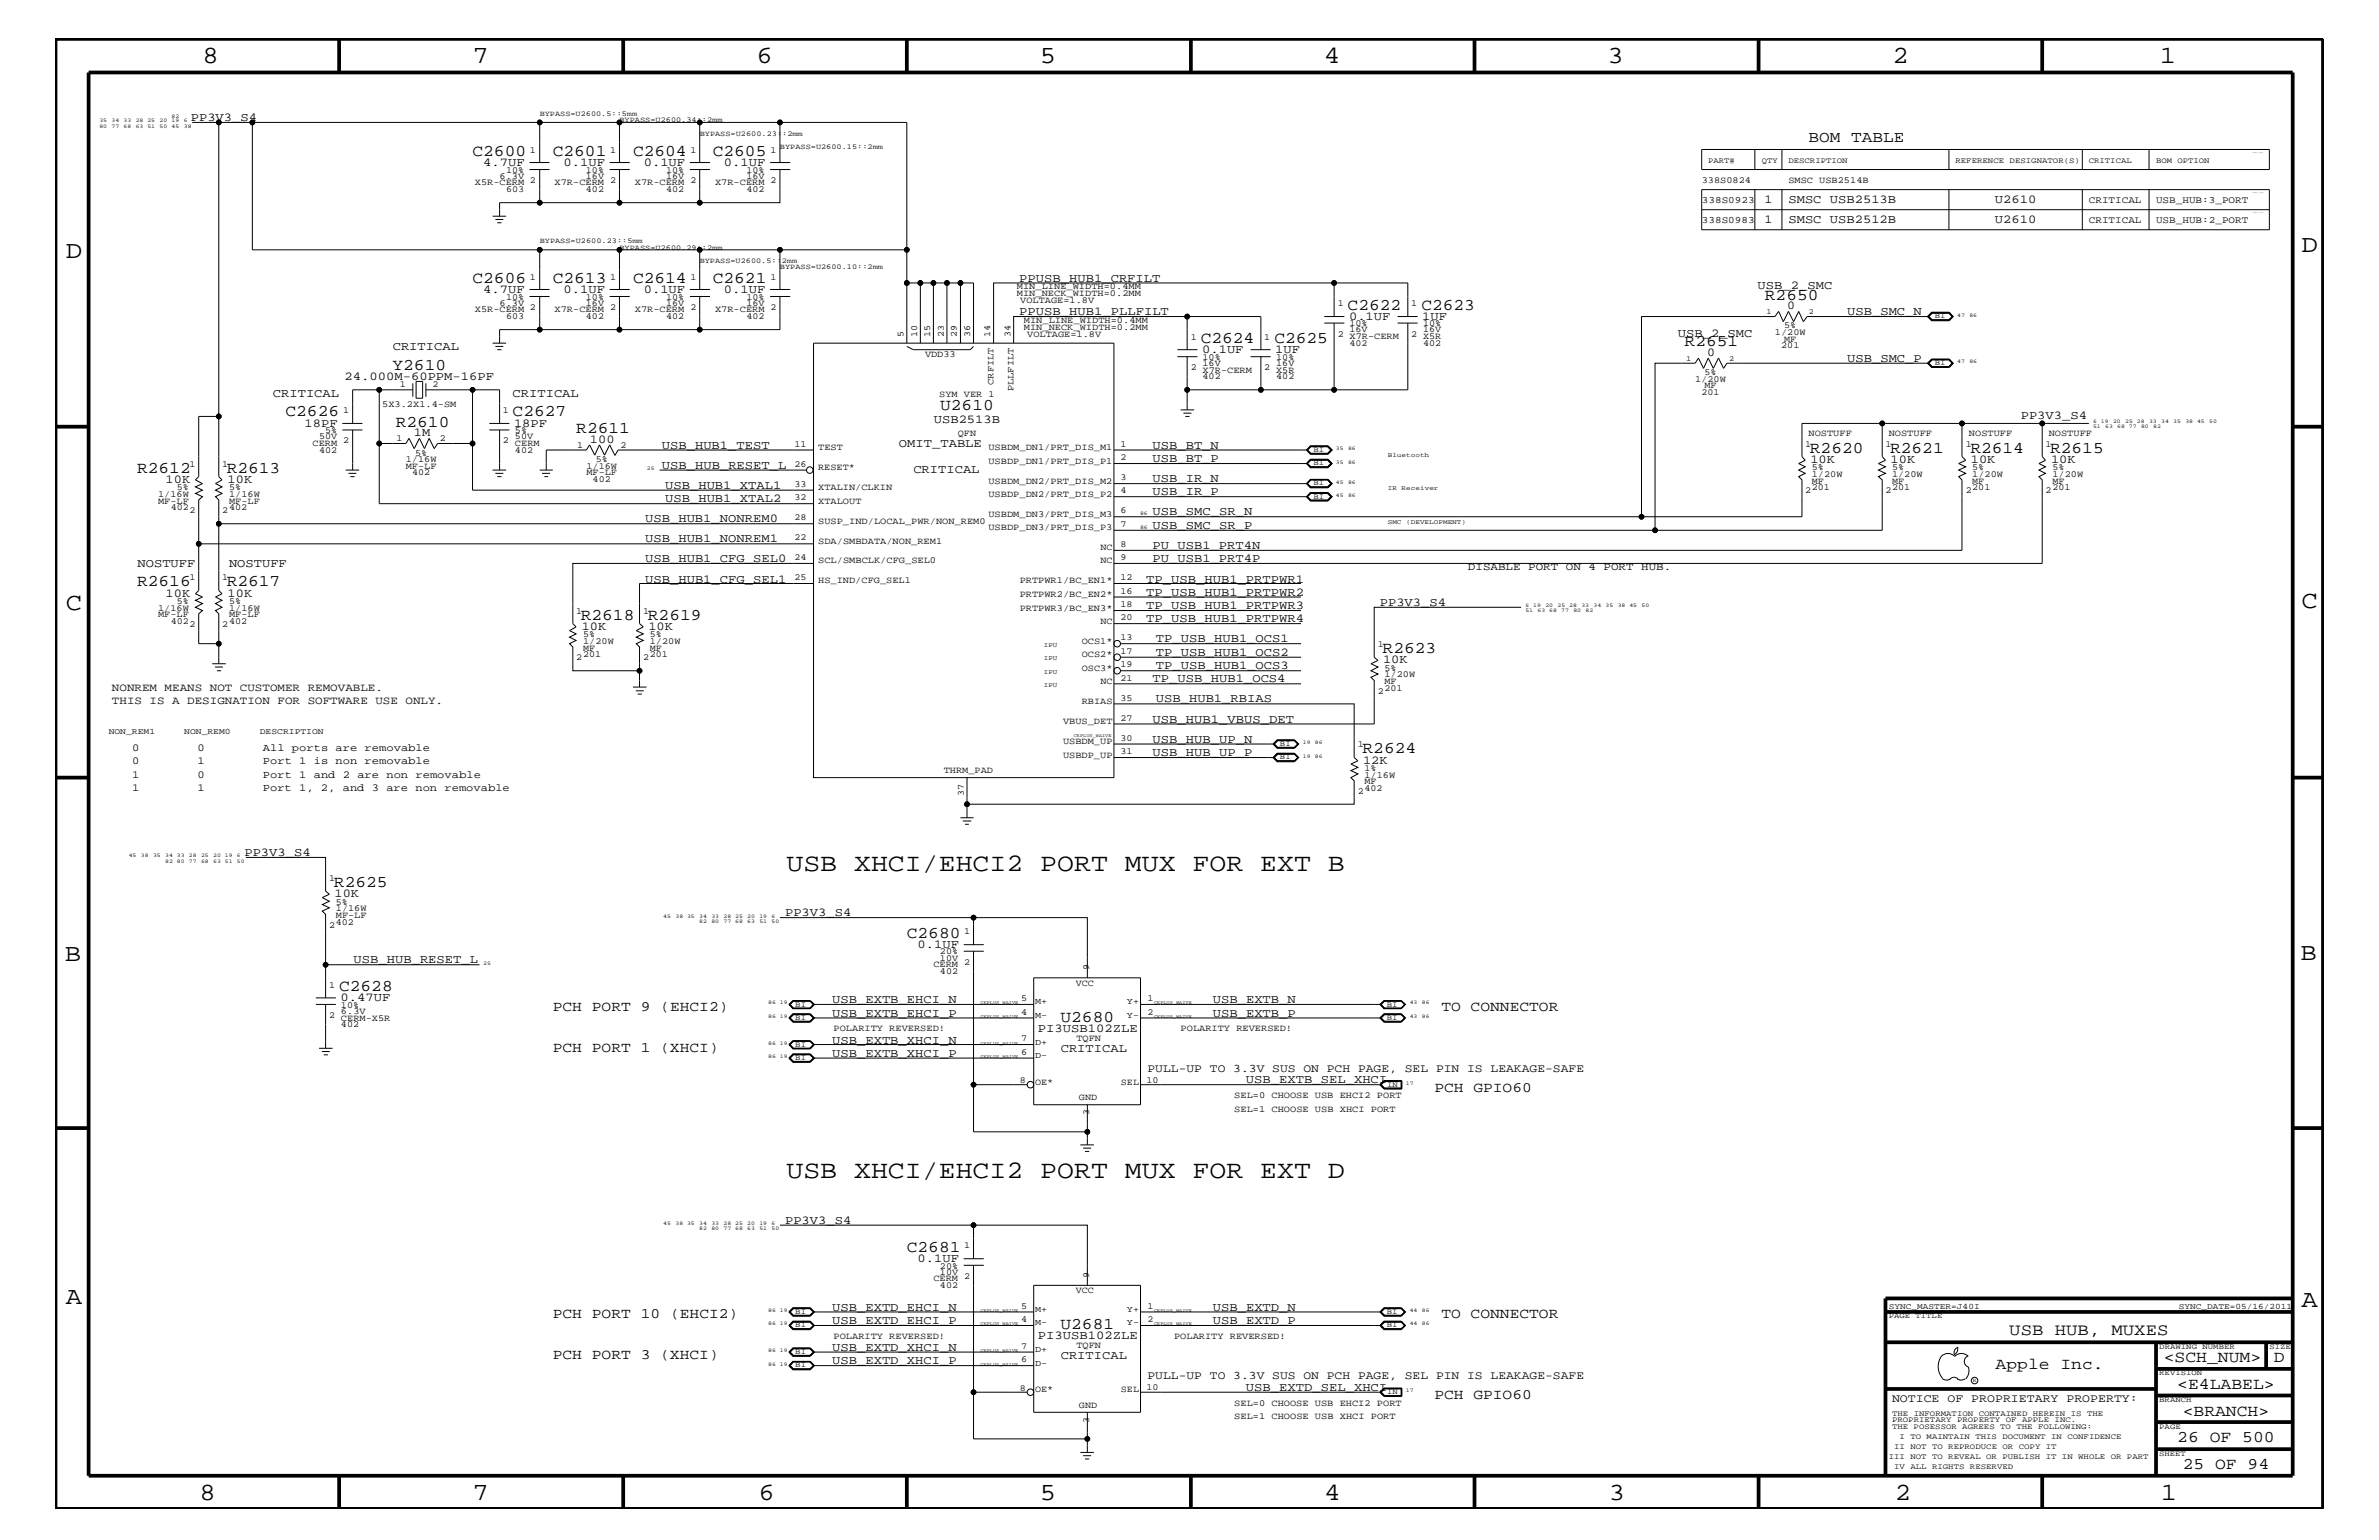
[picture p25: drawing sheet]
<svg xmlns="http://www.w3.org/2000/svg" width="432mm" height="279mm" viewBox="0 0 432 279" stroke-linecap="round" stroke-linejoin="round" font-family="sans-serif">
<defs><g id="words">
<g font-size="4.6">
<text x="142.7" y="158">USB XHCI/EHCI2 PORT MUX FOR EXT B</text>
<text x="142.7" y="213.8">USB XHCI/EHCI2 PORT MUX FOR EXT D</text>
</g>
<g font-size="4.5">
<text x="36.7" y="11.5">8</text>
<text x="85.8" y="11.5">7</text>
<text x="137.3" y="11.5">6</text>
<text x="188.7" y="11.5">5</text>
<text x="240.3" y="11.5">4</text>
<text x="291.8" y="11.5">3</text>
<text x="343.5" y="11.5">2</text>
<text x="392" y="11.5">1</text>
<text x="11.9" y="46.8">D</text>
<text x="417.7" y="45.7">D</text>
<text x="11.9" y="110.6">C</text>
<text x="417.7" y="110.3">C</text>
<text x="11.8" y="174.3">B</text>
<text x="417.6" y="174.2">B</text>
<text x="11.9" y="236.7">A</text>
<text x="417.7" y="237.1">A</text>
<text x="36.2" y="272.1">8</text>
<text x="85.8" y="272.1">7</text>
<text x="137.7" y="272.1">6</text>
<text x="188.7" y="272.1">5</text>
<text x="240.4" y="272.1">4</text>
<text x="292" y="272.1">3</text>
<text x="343.9" y="272.1">2</text>
<text x="392.2" y="272.1">1</text>
</g>
<g font-size="3">
<text x="85.8" y="28.3">C2600</text>
<text x="100.3" y="28.3">C2601</text>
<text x="114.9" y="28.3">C2604</text>
<text x="129.4" y="28.3">C2605</text>
<text x="85.8" y="51.3">C2606</text>
<text x="100.3" y="51.3">C2613</text>
<text x="114.9" y="51.3">C2614</text>
<text x="129.4" y="51.3">C2621</text>
<text x="244.6" y="56.2">C2622</text>
<text x="258" y="56.2">C2623</text>
<text x="320.3" y="54.4">R2650</text>
<text x="217.9" y="62.3">C2624</text>
<text x="231.3" y="62.3">C2625</text>
<text x="305.8" y="62.9">R2651</text>
<text x="71.2" y="67.1">Y2610</text>
<text x="51.8" y="75.6">C2626</text>
<text x="71.8" y="77.4">R2610</text>
<text x="93" y="75.6">C2627</text>
<text x="170.6" y="74.4">U2610</text>
<text x="104.6" y="78.6">R2611</text>
<text x="328.5" y="82.2">R2620</text>
<text x="343.1" y="82.2">R2621</text>
<text x="357.6" y="82.2">R2614</text>
<text x="372.1" y="82.2">R2615</text>
<text x="24.9" y="85.8">R2612</text>
<text x="41.1" y="85.8">R2613</text>
<text x="24.9" y="106.4">R2616</text>
<text x="41.1" y="106.4">R2617</text>
<text x="105.4" y="112.5">R2618</text>
<text x="117.6" y="112.5">R2619</text>
<text x="251" y="118.5">R2623</text>
<text x="247.3" y="136.7">R2624</text>
<text x="60.6" y="160.9">R2625</text>
<text x="164.6" y="170.1">C2680</text>
<text x="61.6" y="179.9">C2628</text>
<text x="192.5" y="185.4">U2680</text>
<text x="164.6" y="227.1">C2681</text>
<text x="192.5" y="241.2">U2681</text>
<text x="364.7" y="242.3">USB HUB, MUXES</text>
<text x="362.2" y="248.4">Apple Inc.</text>
<text x="392.7" y="247.1">&lt;SCH_NUM&gt;</text>
<text x="395.2" y="252">&lt;E4LABEL&gt;</text>
<text x="412.7" y="247.1">D</text>
<text x="396.2" y="256.8">&lt;BRANCH&gt;</text>
<text x="395.2" y="261.6">26 OF 500</text>
<text x="396.2" y="266.6">25 OF 94</text>
</g>
<text font-size="2.9" x="328.3" y="25.9">BOM TABLE</text>
<g font-size="2.6">
<text x="100.3" y="183.5">PCH PORT 9 (EHCI2)</text>
<text x="261.6" y="183.5">TO CONNECTOR</text>
<text x="100.3" y="190.8">PCH PORT 1 (XHCI)</text>
<text x="260.3" y="198.1">PCH GPIO60</text>
<text x="100.3" y="239.2">PCH PORT 10 (EHCI2)</text>
<text x="261.6" y="239.2">TO CONNECTOR</text>
<text x="100.3" y="246.5">PCH PORT 3 (XHCI)</text>
<text x="260.3" y="253.8">PCH GPIO60</text>
</g>
<g font-size="2.2">
<text x="34.6" y="22">PP3V3_S4</text>
<text x="87.7" y="30.2">4.7UF</text>
<text x="102.3" y="30.2">0.1UF</text>
<text x="116.8" y="30.2">0.1UF</text>
<text x="131.4" y="30.2">0.1UF</text>
<text x="320.3" y="40.4">1</text>
<text x="320.3" y="36.8">1</text>
<text x="324.6" y="40.4">SMSC USB2512B</text>
<text x="324.6" y="36.8">SMSC USB2513B</text>
<text x="362.1" y="40.4">U2610</text>
<text x="362.1" y="36.8">U2610</text>
<text x="87.7" y="53.2">4.7UF</text>
<text x="102.3" y="53.2">0.1UF</text>
<text x="116.8" y="53.2">0.1UF</text>
<text x="131.4" y="53.2">0.1UF</text>
<text x="185" y="51.1">PPUSB_HUB1_CRFILT</text>
<text x="319" y="52.5">USB_2_SMC</text>
<text x="185" y="57.2">PPUSB_HUB1_PLLFILT</text>
<text x="244.9" y="58">0.1UF</text>
<text x="258.1" y="58">1UF</text>
<text x="324.4" y="56.1">0</text>
<text x="335.3" y="57.2">USB_SMC_N</text>
<text x="71.3" y="63.4">CRITICAL</text>
<text x="218.2" y="64">0.1UF</text>
<text x="231.5" y="64">1UF</text>
<text x="304.5" y="61.1">USB_2_SMC</text>
<text x="309.8" y="64.5">0</text>
<text x="335.3" y="65.6">USB_SMC_P</text>
<text x="49.5" y="72">CRITICAL</text>
<text x="62.5" y="68.9">24.000M-60PPM-16PF</text>
<text x="93" y="72">CRITICAL</text>
<text x="55.3" y="77.4">18PF</text>
<text x="93.3" y="77.4">18PF</text>
<text x="169.5" y="76.8">USB2513B</text>
<text x="366.8" y="76">PP3V3_S4</text>
<text x="75.1" y="79.1">1M</text>
<text x="107.1" y="80.3">100</text>
<text x="120.1" y="81.4">USB_HUB1_TEST</text>
<text x="163.2" y="81.1">OMIT_TABLE</text>
<text x="209.2" y="81.4">USB_BT_N</text>
<text x="209.2" y="83.8">USB_BT_P</text>
<text x="328.6" y="83.9">10K</text>
<text x="343.2" y="83.9">10K</text>
<text x="357.7" y="83.9">10K</text>
<text x="372.3" y="83.9">10K</text>
<text x="30.1" y="87.6">10K</text>
<text x="41.3" y="87.6">10K</text>
<text x="120.1" y="85">USB_HUB_RESET_L</text>
<text x="120.7" y="88.7">USB_HUB1_XTAL1</text>
<text x="165.8" y="85.9">CRITICAL</text>
<text x="209.2" y="87.5">USB_IR_N</text>
<text x="209.2" y="89.9">USB_IR_P</text>
<text x="117.1" y="94.8">USB_HUB1_NONREM0</text>
<text x="120.7" y="91.1">USB_HUB1_XTAL2</text>
<text x="209.2" y="96">USB_SMC_SR_P</text>
<text x="209.2" y="93.5">USB_SMC_SR_N</text>
<text x="117.1" y="98.4">USB_HUB1_NONREM1</text>
<text x="209.2" y="99.6">PU_USB1_PRT4N</text>
<text x="25" y="102.9">NOSTUFF</text>
<text x="41.6" y="102.9">NOSTUFF</text>
<text x="117.1" y="105.7">USB_HUB1_CFG_SEL1</text>
<text x="117.1" y="102.1">USB_HUB1_CFG_SEL0</text>
<text x="208" y="105.7">TP_USB_HUB1_PRTPWR1</text>
<text x="209.2" y="102.1">PU_USB1_PRT4P</text>
<text x="30.1" y="108.2">10K</text>
<text x="41.3" y="108.2">10K</text>
<text x="208" y="110.5">TP_USB_HUB1_PRTPWR3</text>
<text x="208" y="108.1">TP_USB_HUB1_PRTPWR2</text>
<text x="208" y="112.9">TP_USB_HUB1_PRTPWR4</text>
<text x="250.4" y="109.9">PP3V3_S4</text>
<text x="105.6" y="114.2">10K</text>
<text x="117.7" y="114.2">10K</text>
<text x="209.8" y="119">TP_USB_HUB1_OCS2</text>
<text x="209.8" y="116.5">TP_USB_HUB1_OCS1</text>
<text x="209.2" y="123.8">TP_USB_HUB1_OCS4</text>
<text x="209.8" y="121.4">TP_USB_HUB1_OCS3</text>
<text x="251" y="120.3">10K</text>
<text x="209.2" y="131.1">USB_HUB1_VBUS_DET</text>
<text x="209.8" y="127.5">USB_HUB1_RBIAS</text>
<text x="209.2" y="134.7">USB_HUB_UP_N</text>
<text x="209.2" y="137.2">USB_HUB_UP_P</text>
<text x="247.4" y="138.5">12K</text>
<text x="44.4" y="155.4">PP3V3_S4</text>
<text x="60.7" y="162.8">10K</text>
<text x="142.5" y="166.2">PP3V3_S4</text>
<text x="166.5" y="172">0.1UF</text>
<text x="64.2" y="174.8">USB_HUB_RESET_L</text>
<text x="61.8" y="181.6">0.47UF</text>
<text x="151" y="182.1">USB_EXTB_EHCI_N</text>
<text x="151" y="184.4">USB_EXTB_EHCI_P</text>
<text x="220.1" y="182.1">USB_EXTB_N</text>
<text x="220.1" y="184.4">USB_EXTB_P</text>
<text x="151" y="189.3">USB_EXTB_XHCI_N</text>
<text x="151" y="191.7">USB_EXTB_XHCI_P</text>
<text x="188.4" y="187.2">PI3USB102ZLE</text>
<text x="192.5" y="190.8">CRITICAL</text>
<text x="226.1" y="196.5">USB_EXTB_SEL_XHCI</text>
<text x="142.5" y="222">PP3V3_S4</text>
<text x="166.5" y="229">0.1UF</text>
<text x="151" y="237.8">USB_EXTD_EHCI_N</text>
<text x="220.1" y="237.8">USB_EXTD_N</text>
<text x="151" y="245.1">USB_EXTD_XHCI_N</text>
<text x="151" y="240.2">USB_EXTD_EHCI_P</text>
<text x="188.4" y="243">PI3USB102ZLE</text>
<text x="220.1" y="240.2">USB_EXTD_P</text>
<text x="151" y="247.5">USB_EXTD_XHCI_P</text>
<text x="192.5" y="246.5">CRITICAL</text>
<text x="226.1" y="252.3">USB_EXTD_SEL_XHCI</text>
</g>
<g font-size="2.1">
<text x="208.3" y="194.4">PULL-UP TO 3.3V SUS ON PCH PAGE, SEL PIN IS LEAKAGE-SAFE</text>
<text x="208.3" y="250.1">PULL-UP TO 3.3V SUS ON PCH PAGE, SEL PIN IS LEAKAGE-SAFE</text>
<text x="343.4" y="254.4">NOTICE OF PROPRIETARY PROPERTY:</text>
</g>
<g font-size="2">
<text x="266.4" y="103.5">DISABLE PORT ON 4 PORT HUB.</text>
<text x="20.3" y="125.3">NONREM MEANS NOT CUSTOMER REMOVABLE.</text>
<text x="20.3" y="127.7">THIS IS A DESIGNATION FOR SOFTWARE USE ONLY.</text>
</g>
<g font-size="1.9">
<text x="24" y="136.2">0</text>
<text x="35.8" y="136.2">0</text>
<text x="47.7" y="136.2">All ports are removable</text>
<text x="24" y="141.1">1</text>
<text x="24" y="143.5">1</text>
<text x="24" y="138.6">0</text>
<text x="35.8" y="143.5">1</text>
<text x="35.8" y="141.1">0</text>
<text x="35.8" y="138.6">1</text>
<text x="47.7" y="143.5">Port 1, 2, and 3 are non removable</text>
<text x="47.7" y="141.1">Port 1 and 2 are non removable</text>
<text x="47.7" y="138.6">Port 1 is non removable</text>
</g>
<g font-size="1.8">
<text x="308.9" y="40.4">338S0983</text>
<text x="308.9" y="36.8">338S0923</text>
<text x="379.1" y="36.8">CRITICAL</text>
<text x="379.1" y="40.4">CRITICAL</text>
<text x="391.3" y="40.4">USB_HUB:2_PORT</text>
<text x="391.3" y="36.8">USB_HUB:3_PORT</text>
</g>
<g font-size="1.7">
<text x="96.2" y="27.7">1</text>
<text x="110.7" y="27.7">1</text>
<text x="125.3" y="27.7">1</text>
<text x="139.9" y="27.7">1</text>
<text x="86.2" y="33.6">X5R-CERM</text>
<text x="90.7" y="32.5">6.3V</text>
<text x="91.9" y="34.8">603</text>
<text x="91.9" y="31.4">10%</text>
<text x="96.2" y="33.1">2</text>
<text x="100.7" y="33.6">X7R-CERM</text>
<text x="106.3" y="34.8">402</text>
<text x="106.3" y="31.4">10%</text>
<text x="106.3" y="32.5">16V</text>
<text x="110.7" y="33.1">2</text>
<text x="115.2" y="33.6">X7R-CERM</text>
<text x="120.9" y="34.8">402</text>
<text x="120.9" y="31.4">10%</text>
<text x="120.9" y="32.5">16V</text>
<text x="125.3" y="33.1">2</text>
<text x="129.8" y="33.6">X7R-CERM</text>
<text x="135.5" y="34.8">402</text>
<text x="135.5" y="31.4">10%</text>
<text x="135.5" y="32.5">16V</text>
<text x="139.9" y="33.1">2</text>
<text x="308.9" y="33.1">338S0824</text>
<text x="324.6" y="33.1">SMSC USB2514B</text>
<text x="96.2" y="50.7">1</text>
<text x="110.7" y="50.7">1</text>
<text x="125.3" y="50.7">1</text>
<text x="139.9" y="50.7">1</text>
<text x="184.6" y="53.8">MIN_NECK_WIDTH=0.2MM</text>
<text x="184.6" y="52.5">MIN_LINE_WIDTH=0.4MM</text>
<text x="86.2" y="56.7">X5R-CERM</text>
<text x="90.7" y="55.5">6.3V</text>
<text x="91.9" y="57.9">603</text>
<text x="91.9" y="54.4">10%</text>
<text x="96.2" y="56.2">2</text>
<text x="100.7" y="56.7">X7R-CERM</text>
<text x="106.3" y="57.9">402</text>
<text x="106.3" y="54.4">10%</text>
<text x="106.3" y="55.5">16V</text>
<text x="110.7" y="56.2">2</text>
<text x="115.2" y="56.7">X7R-CERM</text>
<text x="120.9" y="57.9">402</text>
<text x="120.9" y="54.4">10%</text>
<text x="120.9" y="55.5">16V</text>
<text x="125.3" y="56.2">2</text>
<text x="129.8" y="56.7">X7R-CERM</text>
<text x="135.5" y="57.9">402</text>
<text x="135.5" y="54.4">10%</text>
<text x="135.5" y="55.5">16V</text>
<text x="139.9" y="56.2">2</text>
<text x="185.2" y="55">VOLTAGE=1.8V</text>
<text x="185.8" y="58.6">MIN_LINE_WIDTH=0.4MM</text>
<text x="185.8" y="59.8">MIN_NECK_WIDTH=0.2MM</text>
<text x="242.8" y="55.6">1</text>
<text x="244.9" y="59.2">10%</text>
<text x="256.1" y="55.6">1</text>
<text x="258.3" y="59.2">10%</text>
<text x="323.8" y="59.5">5%</text>
<text x="164" y="61.1" transform="rotate(-90 164 61.1)">5</text>
<text x="166.5" y="61.1" transform="rotate(-90 166.5 61.1)">10</text>
<text x="167.9" y="64.7">VDD33</text>
<text x="168.8" y="61.1" transform="rotate(-90 168.8 61.1)">15</text>
<text x="171.3" y="61.1" transform="rotate(-90 171.3 61.1)">23</text>
<text x="173.7" y="61.1" transform="rotate(-90 173.7 61.1)">29</text>
<text x="176.1" y="61.1" transform="rotate(-90 176.1 61.1)">36</text>
<text x="179.7" y="61.1" transform="rotate(-90 179.7 61.1)">14</text>
<text x="183.4" y="61.1" transform="rotate(-90 183.4 61.1)">34</text>
<text x="186.4" y="61.1">VOLTAGE=1.8V</text>
<text x="216.2" y="61.7">1</text>
<text x="218.3" y="65.3">10%</text>
<text x="229.4" y="61.7">1</text>
<text x="231.6" y="65.3">10%</text>
<text x="242.8" y="61.1">2</text>
<text x="244.9" y="61.5">X7R-CERM</text>
<text x="244.9" y="60.3">16V</text>
<text x="244.9" y="62.8">402</text>
<text x="256.1" y="61.1">2</text>
<text x="258.3" y="61.5">X5R</text>
<text x="258.3" y="62.8">402</text>
<text x="258.3" y="60.3">16V</text>
<text x="322.2" y="60.8">1/20W</text>
<text x="323.3" y="63.2">201</text>
<text x="323.8" y="62">MF</text>
<text x="72.6" y="70.1">1</text>
<text x="78.5" y="70.1">2</text>
<text x="170.5" y="72">SYM VER 1</text>
<text x="180.3" y="69.8" transform="rotate(-90 180.3 69.8)">CRFILT</text>
<text x="184" y="71" transform="rotate(-90 184 71)">PLLFILT</text>
<text x="216.2" y="67.1">2</text>
<text x="218.3" y="67.6">X7R-CERM</text>
<text x="218.3" y="68.8">402</text>
<text x="218.3" y="66.4">16V</text>
<text x="229.4" y="67.1">2</text>
<text x="231.6" y="67.6">X5R</text>
<text x="231.6" y="68.8">402</text>
<text x="231.6" y="66.4">16V</text>
<text x="307.7" y="69.3">1/20W</text>
<text x="308.8" y="71.7">201</text>
<text x="309.4" y="68.1">5%</text>
<text x="309.4" y="70.5">MF</text>
<text x="62.3" y="75">1</text>
<text x="69.4" y="73.8">5X3.2X1.4-SM</text>
<text x="91.3" y="75">1</text>
<text x="56.7" y="80.9">CERM</text>
<text x="57.9" y="82.2">402</text>
<text x="57.9" y="79.7">50V</text>
<text x="59" y="78.6">5%</text>
<text x="62.3" y="80.5">2</text>
<text x="72" y="80">1</text>
<text x="73.7" y="83.8">1/16W</text>
<text x="75.4" y="82.7">5%</text>
<text x="79.8" y="80">2</text>
<text x="91.3" y="80.5">2</text>
<text x="93.5" y="80.9">CERM</text>
<text x="93.5" y="82.2">402</text>
<text x="93.5" y="78.6">5%</text>
<text x="93.5" y="79.7">50V</text>
<text x="104.7" y="81.3">1</text>
<text x="108.1" y="83.8">5%</text>
<text x="112.6" y="81.3">2</text>
<text x="144.2" y="81.1">11</text>
<text x="148.5" y="81.6">TEST</text>
<text x="173.9" y="79.2">QFN</text>
<text x="179.4" y="81.6">USBDM_DN1/PRT_DIS_M1</text>
<text x="203.4" y="83.5">2</text>
<text x="203.4" y="81.1">1</text>
<text x="327.7" y="81.1">1</text>
<text x="328.3" y="79.2">NOSTUFF</text>
<text x="342.2" y="81.1">1</text>
<text x="342.8" y="79.2">NOSTUFF</text>
<text x="356.8" y="81.1">1</text>
<text x="357.4" y="79.2">NOSTUFF</text>
<text x="371.3" y="81.1">1</text>
<text x="371.9" y="79.2">NOSTUFF</text>
<text x="32.1" y="88.9">5%</text>
<text x="34.4" y="84.7">1</text>
<text x="40.3" y="84.7">1</text>
<text x="41.6" y="88.9">5%</text>
<text x="73.7" y="85">MF-LF</text>
<text x="74.8" y="86.2">402</text>
<text x="106.4" y="86.2">MF-LF</text>
<text x="106.4" y="85">1/16W</text>
<text x="107.6" y="87.5">402</text>
<text x="144.2" y="88.3">33</text>
<text x="144.2" y="84.7">26</text>
<text x="148.5" y="88.9">XTALIN/CLKIN</text>
<text x="148.5" y="85.3">RESET*</text>
<text x="179.4" y="87.7">USBDM_DN2/PRT_DIS_M2</text>
<text x="179.4" y="84.1">USBDP_DN1/PRT_DIS_P1</text>
<text x="203.4" y="89.5">4</text>
<text x="203.4" y="87.1">3</text>
<text x="327.7" y="89.5">2</text>
<text x="328.8" y="88.9">201</text>
<text x="328.8" y="86.5">1/20W</text>
<text x="328.8" y="85.3">5%</text>
<text x="328.8" y="87.7">MF</text>
<text x="342.2" y="89.5">2</text>
<text x="343.4" y="88.9">201</text>
<text x="343.4" y="86.5">1/20W</text>
<text x="343.4" y="85.3">5%</text>
<text x="343.4" y="87.7">MF</text>
<text x="356.8" y="89.5">2</text>
<text x="358" y="87.7">MF</text>
<text x="358" y="85.3">5%</text>
<text x="358" y="86.5">1/20W</text>
<text x="358" y="88.9">201</text>
<text x="371.3" y="89.5">2</text>
<text x="372.5" y="88.9">201</text>
<text x="372.5" y="86.5">1/20W</text>
<text x="372.5" y="85.3">5%</text>
<text x="372.5" y="87.7">MF</text>
<text x="28.7" y="91.4">MF-LF</text>
<text x="28.7" y="90.1">1/16W</text>
<text x="31" y="92.6">402</text>
<text x="34.4" y="93.2">2</text>
<text x="40.3" y="93.2">2</text>
<text x="41.6" y="91.4">MF-LF</text>
<text x="41.6" y="92.6">402</text>
<text x="41.6" y="90.1">1/16W</text>
<text x="144.2" y="90.7">32</text>
<text x="144.2" y="94.3">28</text>
<text x="148.5" y="95">SUSP_IND/LOCAL_PWR/NON_REM0</text>
<text x="148.5" y="91.4">XTALOUT</text>
<text x="179.4" y="93.8">USBDM_DN3/PRT_DIS_M3</text>
<text x="179.4" y="90.1">USBDP_DN2/PRT_DIS_P2</text>
<text x="203.4" y="95.6">7</text>
<text x="203.4" y="93.2">6</text>
<text x="144.2" y="97.9">22</text>
<text x="144.2" y="101.6">24</text>
<text x="148.5" y="98.7">SDA/SMBDATA/NON_REM1</text>
<text x="179.4" y="96.2">USBDP_DN3/PRT_DIS_P3</text>
<text x="199.7" y="99.9">NC</text>
<text x="203.4" y="101.6">9</text>
<text x="203.4" y="99.3">8</text>
<text x="34.4" y="105.3">1</text>
<text x="40.3" y="105.3">1</text>
<text x="144.2" y="105.3">25</text>
<text x="148.5" y="102.2">SCL/SMBCLK/CFG_SEL0</text>
<text x="148.5" y="105.9">HS_IND/CFG_SEL1</text>
<text x="185.1" y="105.9">PRTPWR1/BC_EN1*</text>
<text x="199.7" y="102.2">NC</text>
<text x="203.4" y="107.7">16</text>
<text x="203.4" y="105.3">12</text>
<text x="28.7" y="112">MF-LF</text>
<text x="28.7" y="110.8">1/16W</text>
<text x="31" y="113.1">402</text>
<text x="32.1" y="109.5">5%</text>
<text x="34.4" y="113.7">2</text>
<text x="40.3" y="113.7">2</text>
<text x="41.6" y="112">MF-LF</text>
<text x="41.6" y="113.1">402</text>
<text x="41.6" y="109.5">5%</text>
<text x="41.6" y="110.8">1/16W</text>
<text x="104.6" y="111.4">1</text>
<text x="116.8" y="111.4">1</text>
<text x="185.1" y="110.8">PRTPWR3/BC_EN3*</text>
<text x="185.1" y="108.3">PRTPWR2/BC_EN2*</text>
<text x="199.7" y="113.1">NC</text>
<text x="203.4" y="112.6">20</text>
<text x="203.4" y="110.2">18</text>
<text x="104.6" y="119.8">2</text>
<text x="105.8" y="118.1">MF</text>
<text x="105.8" y="115.6">5%</text>
<text x="105.8" y="116.8">1/20W</text>
<text x="105.8" y="119.2">201</text>
<text x="116.8" y="119.8">2</text>
<text x="117.9" y="118.1">MF</text>
<text x="117.9" y="115.6">5%</text>
<text x="117.9" y="116.8">1/20W</text>
<text x="117.9" y="119.2">201</text>
<text x="196.3" y="116.8">OCS1*</text>
<text x="196.3" y="119.2">OCS2*</text>
<text x="203.4" y="118.6">17</text>
<text x="203.4" y="116.2">13</text>
<text x="250.1" y="117.4">1</text>
<text x="196.3" y="121.7">OSC3*</text>
<text x="199.7" y="124.1">NC</text>
<text x="203.4" y="121">19</text>
<text x="203.4" y="123.5">21</text>
<text x="250.1" y="125.9">2</text>
<text x="251.3" y="124.1">MF</text>
<text x="251.3" y="121.7">5%</text>
<text x="251.3" y="122.9">1/20W</text>
<text x="251.3" y="125.3">201</text>
<text x="193" y="131.3">VBUS_DET</text>
<text x="196.3" y="127.7">RBIAS</text>
<text x="203.4" y="130.8">27</text>
<text x="203.4" y="127.1">35</text>
<text x="193" y="137.4">USBDP_UP</text>
<text x="193" y="135">USBDM_UP</text>
<text x="203.4" y="136.8">31</text>
<text x="203.4" y="134.4">30</text>
<text x="246.5" y="135.6">1</text>
<text x="171.3" y="140.2">THRM_PAD</text>
<text x="247.6" y="141.1">1/16W</text>
<text x="247.6" y="139.8">1%</text>
<text x="247.6" y="143.5">402</text>
<text x="247.6" y="142.3">MF</text>
<text x="174.9" y="144.5" transform="rotate(-90 174.9 144.5)">37</text>
<text x="246.5" y="144">2</text>
<text x="59.8" y="159.9">1</text>
<text x="61" y="166.5">MF-LF</text>
<text x="61" y="167.8">402</text>
<text x="61" y="164.1">5%</text>
<text x="61" y="165.3">1/16W</text>
<text x="59.8" y="168.3">2</text>
<text x="170.6" y="173.2">20%</text>
<text x="175" y="169.5">1</text>
<text x="59.8" y="179.3">1</text>
<text x="169.4" y="175.5">CERM 2</text>
<text x="170.6" y="174.3">10V</text>
<text x="170.6" y="176.7">402</text>
<text x="195.2" y="178.8">VCC</text>
<text x="197.7" y="176.1" transform="rotate(-90 197.7 176.1)">9</text>
<text x="59.8" y="184.7">2</text>
<text x="61.9" y="185.2">CERM-X5R</text>
<text x="61.9" y="182.9">10%</text>
<text x="61.9" y="184">6.3V</text>
<text x="185.3" y="181.6">5</text>
<text x="185.3" y="184.1">4</text>
<text x="208.3" y="181.6">1</text>
<text x="208.3" y="184.1">2</text>
<text x="61.9" y="186.4">402</text>
<text x="151.3" y="187.1">POLARITY REVERSED!</text>
<text x="185.3" y="188.9">7</text>
<text x="185.3" y="191.4">6</text>
<text x="195.4" y="188.8">TQFN</text>
<text x="214.3" y="187.1">POLARITY REVERSED!</text>
<text x="185.1" y="196.5">8</text>
<text x="187.9" y="196.8">OE*</text>
<text x="203.5" y="196.8">SEL</text>
<text x="208.1" y="196.5">10</text>
<text x="195.8" y="199.6">GND</text>
<text x="197.7" y="202.4" transform="rotate(-90 197.7 202.4)">3</text>
<text x="224" y="199.2">SEL=0 CHOOSE USB EHCI2 PORT</text>
<text x="224" y="201.7">SEL=1 CHOOSE USB XHCI PORT</text>
<text x="175" y="226.5">1</text>
<text x="169.4" y="232.4">CERM</text>
<text x="170.6" y="231.3">10V</text>
<text x="170.6" y="230.2">20%</text>
<text x="170.6" y="233.7">402</text>
<text x="175" y="232">2</text>
<text x="197.7" y="231.8" transform="rotate(-90 197.7 231.8)">9</text>
<text x="185.3" y="237.4">5</text>
<text x="185.3" y="239.9">4</text>
<text x="195.2" y="234.6">VCC</text>
<text x="208.3" y="237.4">1</text>
<text x="208.3" y="239.9">2</text>
<text x="151.3" y="242.9">POLARITY REVERSED!</text>
<text x="185.3" y="244.7">7</text>
<text x="195.4" y="244.5">TQFN</text>
<text x="213.1" y="242.9">POLARITY REVERSED!</text>
<text x="185.3" y="247.1">6</text>
<text x="185.1" y="252.3">8</text>
<text x="187.9" y="252.6">OE*</text>
<text x="195.8" y="255.4">GND</text>
<text x="203.5" y="252.6">SEL</text>
<text x="208.1" y="252.3">10</text>
<text x="224" y="257.4">SEL=1 CHOOSE USB XHCI PORT</text>
<text x="224" y="255">SEL=0 CHOOSE USB EHCI2 PORT</text>
<text x="197.7" y="258.2" transform="rotate(-90 197.7 258.2)">3</text>
</g>
<g font-size="1.6">
<text x="187.9" y="182.2">M+</text>
<text x="187.9" y="184.7">M-</text>
<text x="204.6" y="182.2">Y+</text>
<text x="204.6" y="184.7">Y-</text>
<text x="187.9" y="189.5">D+</text>
<text x="187.9" y="192">D-</text>
<text x="187.9" y="238">M+</text>
<text x="204.6" y="238">Y+</text>
<text x="187.9" y="245.3">D+</text>
<text x="187.9" y="240.5">M-</text>
<text x="204.6" y="240.5">Y-</text>
<text x="187.9" y="247.8">D-</text>
</g>
<g font-size="1.5">
<text x="19.7" y="133.2">NON_REM1</text>
<text x="33.4" y="133.2">NON_REM0</text>
<text x="47.2" y="133.2">DESCRIPTION</text>
<text x="342.8" y="237.4">SYNC_MASTER=J40I</text>
<text x="395.5" y="237.4">SYNC_DATE=05/16/2011</text>
</g>
<g font-size="1.4">
<text x="98" y="21">BYPASS=U2600.5::5mm</text>
<text x="112.4" y="22.2">BYPASS=U2600.34::2mm</text>
<text x="127" y="24.7">BYPASS=U2600.23::2mm</text>
<text x="141.6" y="27.1">BYPASS=U2600.15::2mm</text>
<text x="310" y="29.5">PART#</text>
<text x="319.8" y="29.5">QTY</text>
<text x="324.6" y="29.5">DESCRIPTION</text>
<text x="354.9" y="29.5">REFERENCE DESIGNATOR(S)</text>
<text x="379.1" y="29.5">CRITICAL</text>
<text x="391.3" y="29.5">BOM OPTION</text>
<text x="98" y="44.1">BYPASS=U2600.23::5mm</text>
<text x="112.4" y="45.3">BYPASS=U2600.29::2mm</text>
<text x="127" y="47.7">BYPASS=U2600.5::2mm</text>
<text x="141.6" y="48.9">BYPASS=U2600.10::2mm</text>
<text x="320.6" y="57">1</text>
<text x="328.3" y="57">2</text>
<text x="351.2" y="57.8">BI</text>
<text x="306.1" y="65.6">1</text>
<text x="313.9" y="65.6">2</text>
<text x="351.2" y="66.2">BI</text>
<text x="238.4" y="82">BI</text>
<text x="238.4" y="88.1">BI</text>
<text x="238.4" y="84.4">BI</text>
<text x="238.4" y="90.5">BI</text>
<text x="232.3" y="137.8">BI</text>
<text x="232.3" y="135.3">BI</text>
<text x="144.4" y="182.7">BI</text>
<text x="144.4" y="185">BI</text>
<text x="251.7" y="182.7">BI</text>
<text x="251.7" y="185">BI</text>
<text x="144.4" y="189.9">BI</text>
<text x="144.4" y="192.3">BI</text>
<text x="251.8" y="197.2">IN</text>
<text x="144.4" y="238.4">BI</text>
<text x="251.7" y="238.4">BI</text>
<text x="342.8" y="239.2">PAGE TITLE</text>
<text x="144.4" y="240.8">BI</text>
<text x="144.4" y="245.6">BI</text>
<text x="251.7" y="240.8">BI</text>
<text x="391.9" y="244.7">DRAWING NUMBER</text>
<text x="411.9" y="244.7">SIZE</text>
<text x="144.4" y="248.1">BI</text>
<text x="391.9" y="249.5">REVISION</text>
<text x="251.8" y="252.9">IN</text>
<text x="343.4" y="256.8">THE INFORMATION CONTAINED HEREIN IS THE</text>
<text x="391.9" y="254.4">BRANCH</text>
<text x="343.4" y="258">PROPRIETARY PROPERTY OF APPLE INC.</text>
<text x="343.4" y="259.3">THE POSESSOR AGREES TO THE FOLLOWING:</text>
<text x="343.8" y="262.9">II NOT TO REPRODUCE OR COPY IT</text>
<text x="344.8" y="261.1">I TO MAINTAIN THIS DOCUMENT IN CONFIDENCE</text>
<text x="391.9" y="259.3">PAGE</text>
<text x="342.8" y="264.7">III NOT TO REVEAL OR PUBLISH IT IN WHOLE OR PART</text>
<text x="343.8" y="266.6">IV ALL RIGHTS RESERVED</text>
<text x="391.9" y="264.1">SHEET</text>
</g>
<g font-size="1.2">
<text x="251.9" y="82.8">Bluetooth</text>
<text x="251.9" y="88.9">IR</text>
<text x="254.4" y="88.9">Receiver</text>
<text x="251.9" y="95">SMC</text>
<text x="255.2" y="95">(DEVELOPMENT)</text>
<text x="189.5" y="117.4">IPU</text>
<text x="189.5" y="119.8">IPU</text>
<text x="189.5" y="124.7">IPU</text>
<text x="189.5" y="122.3">IPU</text>
</g>
<g font-size="1">
<text x="18" y="23.1">80</text>
<text x="18" y="22.2">35</text>
<text x="20.2" y="23.1">77</text>
<text x="20.2" y="22.2">34</text>
<text x="22.4" y="23.1">68</text>
<text x="22.4" y="22.2">33</text>
<text x="24.6" y="23.1">63 51</text>
<text x="24.6" y="22.2">28 25</text>
<text x="29" y="23.1">50</text>
<text x="29" y="22.2">20</text>
<text x="31.2" y="23.1">45</text>
<text x="31.2" y="21.4">82</text>
<text x="31.2" y="22.2">19</text>
<text x="33.4" y="23.1">38</text>
<text x="33.4" y="22.2">6</text>
<text x="355.3" y="57.4">47</text>
<text x="357.5" y="57.4">86</text>
<text x="355.3" y="65.9">47</text>
<text x="357.5" y="65.9">86</text>
<text x="379.9" y="77.7">51</text>
<text x="379.9" y="76.8">6</text>
<text x="381.3" y="76.8">19</text>
<text x="382.1" y="77.7">63</text>
<text x="383.5" y="76.8">20</text>
<text x="384.3" y="77.7">68 77</text>
<text x="385.7" y="76.8">25 28</text>
<text x="388.6" y="77.7">80</text>
<text x="390.1" y="76.8">33</text>
<text x="390.8" y="77.7">82</text>
<text x="392.3" y="76.8">34</text>
<text x="394.5" y="76.8">35</text>
<text x="396.7" y="76.8">38 45</text>
<text x="401" y="76.8">50</text>
<text x="242.5" y="81.6">35</text>
<text x="244.7" y="81.6">86</text>
<text x="117.4" y="85.3">25</text>
<text x="242.5" y="87.7">45</text>
<text x="242.5" y="84.1">35</text>
<text x="244.7" y="87.7">86</text>
<text x="244.7" y="84.1">86</text>
<text x="206.9" y="96">86</text>
<text x="206.9" y="93.5">86</text>
<text x="242.5" y="90.1">45</text>
<text x="244.7" y="90.1">86</text>
<text x="276.9" y="110.2">6</text>
<text x="276.9" y="111">51</text>
<text x="278.3" y="110.2">19</text>
<text x="279.1" y="111">63 68</text>
<text x="280.5" y="110.2">20</text>
<text x="282.7" y="110.2">25 28</text>
<text x="283.4" y="111">77</text>
<text x="285.6" y="111">80</text>
<text x="287" y="110.2">33</text>
<text x="287.8" y="111">82</text>
<text x="289.2" y="110.2">34</text>
<text x="291.4" y="110.2">35</text>
<text x="293.6" y="110.2">38 45</text>
<text x="297.9" y="110.2">50</text>
<text x="236.5" y="137.4">19</text>
<text x="236.5" y="135">19</text>
<text x="238.7" y="137.4">86</text>
<text x="238.7" y="135">86</text>
<text x="23.4" y="155.6">45</text>
<text x="25.6" y="155.6">38</text>
<text x="27.8" y="155.6">35</text>
<text x="30" y="155.6">34 33</text>
<text x="34.3" y="155.6">28</text>
<text x="36.5" y="155.6">25</text>
<text x="38.7" y="155.6">20 19</text>
<text x="43" y="155.6">6</text>
<text x="30" y="156.5">82 80</text>
<text x="34.3" y="156.5">77</text>
<text x="36.5" y="156.5">68</text>
<text x="38.7" y="156.5">63 51</text>
<text x="43" y="156.5">50</text>
<text x="120.4" y="166.5">45</text>
<text x="122.6" y="166.5">38 35</text>
<text x="126.9" y="167.4">82</text>
<text x="126.9" y="166.5">34</text>
<text x="129.1" y="167.4">80</text>
<text x="129.1" y="166.5">33</text>
<text x="131.3" y="167.4">77 68</text>
<text x="131.3" y="166.5">28 25</text>
<text x="135.6" y="166.5">20</text>
<text x="135.6" y="167.4">63</text>
<text x="137.8" y="166.5">19</text>
<text x="137.8" y="167.4">51</text>
<text x="140" y="167.4">50</text>
<text x="140" y="166.5">6</text>
<text x="87.7" y="175">25</text>
<text x="139.4" y="182.2">86 19</text>
<text x="139.4" y="184.7">86 19</text>
<text x="255.9" y="182.2">43</text>
<text x="255.9" y="184.7">43</text>
<text x="258.1" y="182.2">86</text>
<text x="258.1" y="184.7">86</text>
<text x="139.4" y="189.5">86 19</text>
<text x="139.4" y="192">86 19</text>
<text x="255.2" y="196.8">17</text>
<text x="120.4" y="222.3">45</text>
<text x="122.6" y="222.3">38 35</text>
<text x="126.9" y="223.1">82</text>
<text x="126.9" y="222.3">34</text>
<text x="129.1" y="223.1">80</text>
<text x="129.1" y="222.3">33</text>
<text x="131.3" y="223.1">77 68</text>
<text x="131.3" y="222.3">28 25</text>
<text x="135.6" y="222.3">20</text>
<text x="135.6" y="223.1">63</text>
<text x="137.8" y="222.3">19</text>
<text x="137.8" y="223.1">51</text>
<text x="140" y="223.1">50</text>
<text x="140" y="222.3">6</text>
<text x="139.4" y="238">86 19</text>
<text x="255.9" y="238">44</text>
<text x="258.1" y="238">86</text>
<text x="139.4" y="240.5">86 19</text>
<text x="139.4" y="245.3">86 19</text>
<text x="255.9" y="240.5">44</text>
<text x="258.1" y="240.5">86</text>
<text x="139.4" y="247.8">86 19</text>
<text x="358.1" y="250.7">R</text>
<text x="255.2" y="252.6">17</text>
</g>
<g font-size=".8">
<text x="194.9" y="133.8">CKPLUS_WAIVE</text>
<text x="178" y="184.7">CKPLUS_WAIVE</text>
<text x="178" y="182.2">CKPLUS_WAIVE</text>
<text x="209.5" y="184.7">CKPLUS_WAIVE</text>
<text x="209.5" y="182.2">CKPLUS_WAIVE</text>
<text x="178" y="192">CKPLUS_WAIVE</text>
<text x="178" y="189.5">CKPLUS_WAIVE</text>
<text x="178" y="238">CKPLUS_WAIVE</text>
<text x="209.5" y="238">CKPLUS_WAIVE</text>
<text x="178" y="240.5">CKPLUS_WAIVE</text>
<text x="178" y="245.3">CKPLUS_WAIVE</text>
<text x="209.5" y="240.5">CKPLUS_WAIVE</text>
<text x="178" y="247.8">CKPLUS_WAIVE</text>
</g>
</g></defs>
<g fill="none" stroke="#000" stroke-width=".18">
<path d="M34.9 22.2h10.9M39.7 22.2v64.3l.6 .6-1.2 .6 1.2 .6-1.2 .6 1.2 .6-1.2 .6 .6 .6v4.3M89.4 39.2h2.5M89.9 39.8h1.5M96.1 30.8h3.6M96.1 29.5h3.6M98 30.8v6h-7.3v2.4M98 22.2h-52.2v23.1h52.2M110.7 30.8h3.6M110.7 29.5h3.6M112.4 30.8v6h-14.4M112.4 22.2h-14.4v7.3"/>
<path d="M125.2 30.8h3.7M125.2 29.5h3.7M127 30.8v6h-14.6M127 22.2h-14.6v7.3M139.8 30.8h3.6M139.8 29.5h3.6M141.6 30.8v6h-14.6M141.6 22.2h23v23.1h-23v7.2M141.6 22.2h-14.6v7.3M141.6 22.2v7.3M308.9 27.1h103v3.7h-103zM308.9 38h103"/>
<path d="M308.9 34.4h103v7.3h-103zM318.5 27.1v3.7M318.5 34.4v7.3M323.4 27.1v3.7M323.4 34.4v7.3M353.7 27.1v3.7M353.7 34.4v7.3M378 27.1v3.7M378 34.4v7.3M390.1 27.1v3.7M390.1 34.4v7.3M90.3 40.4h.7"/>
<path d="M96.1 53.8h3.6M96.1 52.5h3.6M98 53.8v6h-7.3v2.5M98 59.8h14.4M110.7 53.8h3.6M110.7 52.5h3.6M112.4 53.8v6h14.6v-6M112.4 45.3h-14.4v7.2M125.2 53.8h3.7M125.2 52.5h3.7M127 45.3h-14.6v7.2M139.8 53.8h3.6"/>
<path d="M139.8 52.5h3.6M141.6 45.3h-14.6v7.2M141.6 53.8v6h-14.6M164.6 45.3v6M167 51.3h-2.4v11M169.4 51.3h-2.4v11M169.4 51.3v11M169.4 51.3h7.3v11M171.9 51.3v11M174.3 51.3v11M215.5 57.4h-31.5v4.9M215.5 57.4v6"/>
<path d="M215.5 57.4h13.4v6M240.4 58.6h3.6M240.4 57.4h3.6M242.1 58.6v12.1h-13.2M242.1 51.3h-61.8v11M242.1 51.3v6.1M242.1 51.3h13.4v6.1M253.7 58.6h3.6M253.7 57.4h3.6M255.5 58.6v12.1h-13.4M349.8 57.4l.8-.7h3.2l.7 .7-.7 .8h-3.2zM350 57.4l.7-.6h3l.7 .6-.7 .6h-3z"/>
<path d="M350.1 57.4l.6 .6h3M350.6 56.7h3.1l.8 .7-.8 .7h-3.1l-.7-.7zM353.7 58l.6-.6-.6-.6h-3l-.6 .6h-22.1l-.7 1-.8-1.9-1 1.9-.9-1.9-.9 1.9-.9-1.9-.6 .9h-24.3v36.4h29.2v-6.7l-.6-.6 1.2-.6-1.2-.6 1.2-.6-1.2-.6 1.2-.6-.6-.7v-6h14.5M39.7 75.6h-3.6v10.9l-.6 .6 1.2 .6-1.2 .6 1.2 .6-1.2 .6 1.2 .6-.6 .6v16.4l-.6 .6 1.2 .6-1.2 .6 1.2 .6-1.2 .7 1.2 .6-.6 .6v5.4h3.6M62.1 78h3.7M62.1 76.8h3.7M64 78v7.3M68.8 70.7v9.8h4.9l.6-1 .9 1.9 .9-1.9 .9 1.9 .9-1.9 .9 1.9 .6-.9h6.4v-9.8M74.9 70.7h-10.9v6.1M74.9 69.5v2.5M75.5 69.2h1.2v3h-1.2zM77.3 70.7h13.4v6.1"/>
<path d="M77.3 69.5v2.5M88.8 78h3.7M88.8 76.8h3.7M89.4 62.3h2.5M89.9 62.9h1.5M90.3 63.4h.7M90.7 78v7.3M147.7 62.3h54.5v78.8h-54.5zM164.6 62.9l1.2 .5h10.3l.6-.5M213.7 63.4h3.6M213.7 64.7h3.6M214.3 74.4h2.4"/>
<path d="M214.8 75h1.4M215.1 75.6h.8M215.5 64.7v9.7M227 63.4h3.6M227 64.7h3.6M228.9 64.7v6h-13.4M349.8 65.9l.8-.8h3.2l.7 .8-.7 .8h-3.2zM350.1 65.9l.6 .6h3l.6-.6-.6-.6h-3l-.6 .6h-36.7l-.6 .9-.9-1.8-.9 1.8-1-1.8-.8 1.8-.9-1.8-.6 .9h-7.3v30.3M353.7 65.2h-3l-.7 .7 .7 .7h3M353.7 65.2h-3.1l-.7 .7 .7 .7h3.1M353.7 65.2l.8 .7-.8 .7M353.7 65.2l.7 .7-.7 .7"/>
<path d="M356.1 76.8h-14.5v6l.6 .7-1.2 .6 1.2 .6-1.2 .6 1.2 .6-1.2 .6 .6 .6v9.1h-139.4M370.7 76.8h-14.6v6l.7 .7-1.3 .6 1.3 .6-1.3 .6 1.3 .6-1.3 .6 .6 .6v12.8h-153.9M379.1 76.8h-8.4v6l.6 .7-1.2 .6 1.2 .6-1.2 .6 1.2 .6-1.2 .6 .6 .6v15.1h-168.5M36.1 98.7h111.6M62.7 85.3h2.5M63.2 85.9h1.5M63.6 86.5h.7M68.8 80.5v10.9h78.9M85.8 80.5v8.4h61.9M89.4 85.3h2.5M89.9 85.9h1.5M90.3 86.5h.7"/>
<path d="M98 85.3h2.3M98.4 85.9h1.4M98.8 86.5h.7M111.6 82.6l-.9-1.9-1 1.9-.9-1.9-.8 1.9-1-1.9-.6 .9h-7.3v3.7M119.7 85.3h26.7M147.7 95h-108v12.1l.6 .6-1.2 .6 1.2 .6-1.2 .6 1.2 .7-1.2 .6 .6 .6v9M147.7 81.6h-35.5l-.6 1.1M202.2 84.1h35.1l.6-.6h3.1l.6 .6-.6 .6M202.2 81.6h35.1l.6-.5h3.1l.6 .5-.6 .6h-3.1l-.6-.6M202.2 93.8h95.7M237.2 90.1l.7-.7h3.1l.7 .7-.7 .8M237.2 90.1l.7 .8h3.1"/>
<path d="M237.2 90.1l.6-.7h3.2l.8 .7-.8 .8M237.2 90.1l.6 .8h3.2M237.2 81.6l.7-.6h3.1l.7 .6-.7 .7h-3.1zM237.2 90.1l.7-.6h3.1l.6 .6-.6 .7h-3.1zM237.2 84.1l.7-.7h3.1l.6 .7-.6 .6h-3.1zM237.2 81.6l.7-.6h3.1l.6 .6-.6 .7h-3.1zM237.3 87.7l.6 .6h3.1M237.3 84.1l.6 .6h3.1M237.8 80.9h3.2l.8 .7-.8 .8h-3.2l-.6-.8zM241 89.5h-3.1l-.6 .6h-35.1M241 89.5l.6 .6-.6 .6h-3.1l-.6-.6M241 87.1h-3.1l-.6 .6h-35.1"/>
<path d="M241 87.1h-3.1l-.7 .6 .7 .6h3.1M241 87.1l.6 .6-.6 .6M241 87h-3.1l-.7 .7M241 87l.7 .7-.7 .7h-3.1l-.7-.7M241 87h-3.2l-.6 .7M241 87l.8 .7-.8 .8h-3.2l-.6-.8M241 83.3h-3.1l-.7 .8M241 83.3l.7 .8-.7 .7h-3.1l-.7-.7M241 83.3h-3.2l-.6 .8M241 83.3l.8 .8-.8 .8h-3.2l-.6-.8M147.7 102.2h-43.7v10.9l.6 .6-1.2 .7 1.2 .6-1.2 .6 1.2 .6-1.2 .6 .6 .6v4.3h12.1v-4.3l-.6-.6 1.3-.6-1.3-.6 1.3-.6-1.3-.6 1.3-.7-.7-.6v-7.2h31.6M202.2 105.9h33.9"/>
<path d="M202.2 108.3h33.9M202.2 110.8h33.9M202.2 113.1h33.9M203.5 119.2h32.6M203.5 116.8h32.6M276.1 110.2h-26.7v9l.7 .6-1.3 .6 1.3 .6-1.3 .7 1.3 .6-1.3 .6 .6 .6v7.8h-47.2M38.5 120.4h2.5M39 121h1.5M39.4 121.7h.7M114.9 124.7h2.4M115.4 125.3h1.4M115.7 125.9h.8"/>
<path d="M116.1 121.7v3M202.2 127.7h43.6v9.7l.7 .6-1.3 .6 1.3 .6-1.3 .6 1.3 .6-1.3 .7 .6 .6v4.2h-70.3M202.2 137.4h29.1l.6-.6h3.1l.5 .6-.5 .6M202.2 135h29.1l.6-.6h3.1l.5 .6-.5 .6h-3.1l-.6-.6M202.2 124.1h33.9M203.5 121.7h32.6M231.1 137.4l.7-.7h3.2l.7 .7-.7 .8h-3.2zM231.1 135l.7-.8h3.2l.7 .8-.7 .7h-3.2zM231.3 137.4l.6 .6h3.1M231.8 136.8h3.2l.6 .6-.6 .6h-3.2l-.6-.6zM231.8 136.7h3.2l.6 .7-.6 .7h-3.2l-.7-.7zM235 134.3h-3.2l-.6 .7 .6 .7h3.2"/>
<path d="M235 134.3h-3.2l-.7 .7 .7 .7h3.2M235 134.3l.6 .7-.6 .7M44.6 155.6h14.5v6.1l.7 .5-1.3 .6 1.3 .7-1.3 .6 1.3 .6-1.3 .6 .6 .6v9.1h27.9M174.3 148.4h2.4M174.8 149h1.5M175.2 149.5h.7M175.5 141.1v7.3M59.1 175v6M141.6 166.5h35.1M174.9 172.6h3.7M174.9 171.4h3.7M176.7 171.4v-4.9h20.7v10.9"/>
<path d="M176.7 172.6v24.2M187.6 177.4h19.4v23h-19.4zM57.3 182.2h3.7M57.3 181h3.7M57.9 190.2h2.5M58.4 190.8h1.5M58.8 191.4h.7M59.1 182.2v8M143.2 184.7l.7-.8h3.2l.7 .8-.7 .7h-3.2zM143.2 192l.7-.8h3.2l.7 .8-.7 .7h-3.2zM143.3 182.2l.6-.6h3.2l.6 .6-.6 .7h-3.2zM143.3 189.5l.6-.6h3.2l.6 .6-.6 .7h-3.2z"/>
<path d="M144 181.6h3l.7 .6-.7 .7h-3l-.6-.7zM144 184.1h3l.7 .6-.7 .6h-3l-.6-.6zM144 188.9h3l.7 .6-.7 .7h-3l-.6-.7zM144 191.4h3l.7 .6-.7 .6h-3l-.6-.6zM147.1 181.6h-3.2l-.6 .6 .6 .8h3.2M147.1 181.6h-3.2l-.7 .6 .7 .8h3.2M147.1 181.6l.7 .6-.7 .8M147.1 181.6l.6 .6-.6 .8M147.1 184h-3.2l-.6 .7 .6 .7h3.2M147.1 184l.6 .7-.6 .7M147.1 188.8h-3.2l-.6 .7 .6 .8h3.2M147.1 188.8h-3.2l-.7 .7 .7 .8h3.2"/>
<path d="M147.1 188.8l.7 .7-.7 .8M147.1 188.8l.6 .7-.6 .8M147.1 191.3h-3.2l-.6 .7 .6 .6h3.2M147.1 191.3l.6 .7-.6 .6M147.7 182.2h39.9M147.7 184.7h39.9M147.7 192h39.9M147.7 189.5h39.9M186.4 196.8h-9.7v8.5h20.7M207 184.7h43.7l.6-.6h3l.6 .6-.6 .6h-3l-.6-.6M207 196.8h43.7M250.6 196.8l.7-.6h3v1.3h-3z"/>
<path d="M250.7 182.2l.6 .7h3M251.2 183.9h3.1l.8 .8-.8 .7h-3.1l-.8-.7zM251.2 196h3.2v1.6h-3.2l-.8-.8zM251.3 196.2l-.6 .6 .6 .6h3M254.3 181.6h-3l-.6 .6h-43.7M254.3 181.6h-3l-.7 .6 .7 .7h3M254.3 181.6h-3.1l-.7 .6 .7 .8h3.1M254.3 181.6h-3.1l-.8 .6 .8 .8h3.1M254.3 181.6l.8 .6-.8 .8M254.3 181.6l.7 .6-.7 .8M254.3 181.6l.7 .6-.7 .7M254.3 181.6l.6 .6-.6 .7"/>
<path d="M254.3 184h-3l-.7 .7 .7 .7h3M254.3 184h-3.1l-.7 .7 .7 .7h3.1M254.3 184l.7 .7-.7 .7M254.4 196.1h-3.2l-.7 .7 .7 .8M196.1 207.7h2.4M196.6 208.3h1.4M196.9 208.9h.8M197.4 200.4v7.3M141.6 222.3h35.1M143.2 238l.7-.7h3.2l.7 .7-.7 .8h-3.2zM143.9 239.8h3.2l.6 .7-.6 .6h-3.2l-.6-.6zM143.9 239.7h3.2l.6 .8-.6 .7h-3.2l-.6-.7z"/>
<path d="M144 237.4h3l.7 .6-.7 .6h-3l-.6-.6zM144 239.9h3l.7 .6-.7 .6h-3l-.6-.6zM147.1 237.3h-3.2l-.6 .7 .6 .7h3.2M147.1 237.3l.6 .7-.6 .7M147.7 238h39.9M174.9 229.6h3.7M174.9 228.4h3.7M176.7 228.4v-6.1h20.7v10.9M176.7 229.6v23M187.6 233.2h19.4v23h-19.4zM207 238h43.7l.6-.6h3l.6 .6-.6 .6h-3l-.6-.6M251.2 237.3h3.1l.8 .7-.8 .8h-3.1l-.8-.8z"/>
<path d="M251.2 239.7h3.1l.7 .8-.7 .7h-3.1l-.7-.7zM251.2 239.7h3.1l.8 .8-.8 .7h-3.1l-.8-.7zM254.3 237.3h-3l-.7 .7 .7 .7h3M254.3 237.3h-3.1l-.7 .7 .7 .7h3.1M254.3 237.3l.7 .7-.7 .7M143.2 240.5l.7-.8h3.2l.7 .8-.7 .7h-3.2zM143.2 245.3l.7-.8h3.2l.7 .8-.7 .8h-3.2zM143.2 247.8l.7-.8h3.2l.7 .8-.7 .7h-3.2zM143.9 247.1h3.2l.6 .7-.6 .6h-3.2l-.6-.6zM143.9 247h3.2l.6 .8-.6 .6h-3.2l-.6-.6zM144 244.7h3l.7 .6-.7 .6h-3l-.6-.6zM144 247.1h3l.7 .7-.7 .6h-3l-.6-.6z"/>
<path d="M147.1 244.6h-3.2l-.6 .7 .6 .7h3.2M147.1 244.6l.6 .7-.6 .7M147.7 240.5h39.9M147.7 247.8h39.9M147.7 245.3h39.9M186.4 252.6h-9.7v8.5h20.7M197.4 256.2v7.3M207 240.5h43.7l.6-.6h3l.6 .6-.6 .6M207 252.6h43.7M250.6 240.5l.7-.7h3l.7 .7-.7 .6h-3zM250.7 240.5l.6 .6h3M251.2 251.8h3.2v1.6h-3.2l-.8-.8z"/>
<path d="M251.3 251.9l-.7 .7 .7 .7M254.3 252h-3l-.6 .6 .6 .6h3M254.3 251.9v1.4M254.4 251.9h-3.2l-.7 .7 .7 .7h3.2M352.3 246.1a1.72 1.72 0 0 1 2.5 0 1.69 1.69 0 0 1 2.4 0M352.4 246a3.2 3.2 0 0 0 .4 4.3l.8 .1 .4-.2M354 250.2l.7-.3 .7 .3M355.2 250.2l.7 .2 .7-.2M355.3 244.4v.3a1.18 1.18 0 0 1-.6 1.1M355.4 244.4a.99 .99 0 0 0-.6 1.4M357.2 246a1.04 1.04 0 0 0-.7 1 1.04 1.04 0 0 0 .7 1M357.3 248l.1 .7a2.11 2.11 0 0 1-.6 1.5"/>
<path d="M196.1 263.5h2.4M196.6 264.1h1.4M196.9 264.7h.8"/>
<circle cx="39.7" cy="22.2" r=".42"/>
<circle cx="45.8" cy="22.2" r=".42"/>
<circle cx="98" cy="22.2" r=".42"/>
<circle cx="98" cy="36.8" r=".42"/>
<circle cx="112.4" cy="22.2" r=".42"/>
<circle cx="112.4" cy="36.8" r=".42"/>
<circle cx="127" cy="22.2" r=".42"/>
<circle cx="127" cy="36.8" r=".42"/>
<circle cx="141.6" cy="22.2" r=".42"/>
<circle cx="98" cy="59.8" r=".42"/>
<circle cx="98" cy="45.3" r=".42"/>
<circle cx="112.4" cy="59.8" r=".42"/>
<circle cx="112.4" cy="45.3" r=".42"/>
<circle cx="127" cy="59.8" r=".42"/>
<circle cx="127" cy="45.3" r=".42"/>
<circle cx="141.6" cy="45.3" r=".42"/>
<circle cx="164.6" cy="51.3" r=".42"/>
<circle cx="164.6" cy="45.3" r=".42"/>
<circle cx="167" cy="51.3" r=".42"/>
<circle cx="169.4" cy="51.3" r=".42"/>
<circle cx="171.9" cy="51.3" r=".42"/>
<circle cx="174.3" cy="51.3" r=".42"/>
<circle cx="215.5" cy="57.4" r=".42"/>
<circle cx="242.1" cy="51.3" r=".42"/>
<circle cx="39.7" cy="75.6" r=".42"/>
<circle cx="68.8" cy="70.7" r=".42"/>
<circle cx="85.8" cy="70.7" r=".42"/>
<circle cx="215.5" cy="70.7" r=".42"/>
<circle cx="228.9" cy="70.7" r=".42"/>
<circle cx="242.1" cy="70.7" r=".42"/>
<circle cx="341.6" cy="76.8" r=".42"/>
<circle cx="356.1" cy="76.8" r=".42"/>
<circle cx="370.7" cy="76.8" r=".42"/>
<circle cx="36.1" cy="98.7" r=".42"/>
<circle cx="39.7" cy="95" r=".42"/>
<circle cx="68.8" cy="80.5" r=".42"/>
<circle cx="85.8" cy="80.5" r=".42"/>
<circle cx="147" cy="85.3" r=".59"/>
<circle cx="297.9" cy="93.8" r=".42"/>
<circle cx="300.4" cy="96.2" r=".42"/>
<circle cx="39.7" cy="116.8" r=".42"/>
<circle cx="202.8" cy="116.8" r=".59"/>
<circle cx="202.8" cy="119.2" r=".59"/>
<circle cx="116.1" cy="121.7" r=".42"/>
<circle cx="202.8" cy="121.7" r=".59"/>
<circle cx="175.5" cy="145.9" r=".42"/>
<circle cx="59.1" cy="175" r=".42"/>
<circle cx="176.7" cy="166.5" r=".42"/>
<circle cx="176.7" cy="196.8" r=".42"/>
<circle cx="187" cy="196.8" r=".59"/>
<circle cx="197.4" cy="205.3" r=".42"/>
<circle cx="176.7" cy="222.3" r=".42"/>
<circle cx="176.7" cy="252.6" r=".42"/>
<circle cx="187" cy="252.6" r=".59"/>
<circle cx="358.4" cy="250.5" r=".59"/>
<circle cx="197.4" cy="261.1" r=".42"/>
</g>
<g fill="none" stroke="#000" stroke-width=".68" stroke-linecap="butt">
<path d="M10.1 7.1h411.5v266.7h-411.5zM16.1 13.2h400v254.5h-400zM61.6 7.1v6.1M113.1 7.1v6.1M164.6 7.1v6.1M216.2 7.1v6.1M267.6 7.1v6.1M319.2 7.1v6.1M370.7 7.1v6.1M10.1 77.4h6M416.1 77.4h5.5M10.1 141.1h6"/>
<path d="M416.1 141.1h5.5M10.1 204.7h6M416.1 204.7h5.5M342.2 238h73.9M416.1 235.6h-73.9v32.1M342.2 243.5h73.9M342.2 252h49.1M391.3 248.4h24.8M391.3 243.5v24.2M391.3 258h24.8M391.3 253.2h24.8M411.3 243.5v4.9"/>
<path d="M61.6 267.7v6.1M113.1 267.7v6.1M164.6 267.7v6.1M216.2 268v5.8M267.6 267.7v6.1M319.2 267.7v6.1M370.7 267.7v6.1M391.3 262.9h24.8"/>
</g>
<g fill="#000">
<circle cx="39.7" cy="22.2" r=".42"/>
<circle cx="45.8" cy="22.2" r=".42"/>
<circle cx="98" cy="22.2" r=".42"/>
<circle cx="98" cy="36.8" r=".42"/>
<circle cx="112.4" cy="22.2" r=".42"/>
<circle cx="112.4" cy="36.8" r=".42"/>
<circle cx="127" cy="22.2" r=".42"/>
<circle cx="127" cy="36.8" r=".42"/>
<circle cx="141.6" cy="22.2" r=".42"/>
<circle cx="98" cy="59.8" r=".42"/>
<circle cx="98" cy="45.3" r=".42"/>
<circle cx="112.4" cy="59.8" r=".42"/>
<circle cx="112.4" cy="45.3" r=".42"/>
<circle cx="127" cy="59.8" r=".42"/>
<circle cx="127" cy="45.3" r=".42"/>
<circle cx="141.6" cy="45.3" r=".42"/>
<circle cx="164.6" cy="51.3" r=".42"/>
<circle cx="164.6" cy="45.3" r=".42"/>
<circle cx="167" cy="51.3" r=".42"/>
<circle cx="169.4" cy="51.3" r=".42"/>
<circle cx="171.9" cy="51.3" r=".42"/>
<circle cx="174.3" cy="51.3" r=".42"/>
<circle cx="215.5" cy="57.4" r=".42"/>
<circle cx="242.1" cy="51.3" r=".42"/>
<circle cx="39.7" cy="75.6" r=".42"/>
<circle cx="68.8" cy="70.7" r=".42"/>
<circle cx="85.8" cy="70.7" r=".42"/>
<circle cx="215.5" cy="70.7" r=".42"/>
<circle cx="228.9" cy="70.7" r=".42"/>
<circle cx="242.1" cy="70.7" r=".42"/>
<circle cx="341.6" cy="76.8" r=".42"/>
<circle cx="356.1" cy="76.8" r=".42"/>
<circle cx="370.7" cy="76.8" r=".42"/>
<circle cx="36.1" cy="98.7" r=".42"/>
<circle cx="39.7" cy="95" r=".42"/>
<circle cx="68.8" cy="80.5" r=".42"/>
<circle cx="85.8" cy="80.5" r=".42"/>
<circle cx="297.9" cy="93.8" r=".42"/>
<circle cx="300.4" cy="96.2" r=".42"/>
<circle cx="39.7" cy="116.8" r=".42"/>
<circle cx="116.1" cy="121.7" r=".42"/>
<circle cx="175.5" cy="145.9" r=".42"/>
<circle cx="59.1" cy="175" r=".42"/>
<circle cx="176.7" cy="166.5" r=".42"/>
<circle cx="176.7" cy="196.8" r=".42"/>
<circle cx="197.4" cy="205.3" r=".42"/>
<circle cx="176.7" cy="222.3" r=".42"/>
<circle cx="176.7" cy="252.6" r=".42"/>
<circle cx="197.4" cy="261.1" r=".42"/>
</g>
<use href="#words"/>
</svg>
